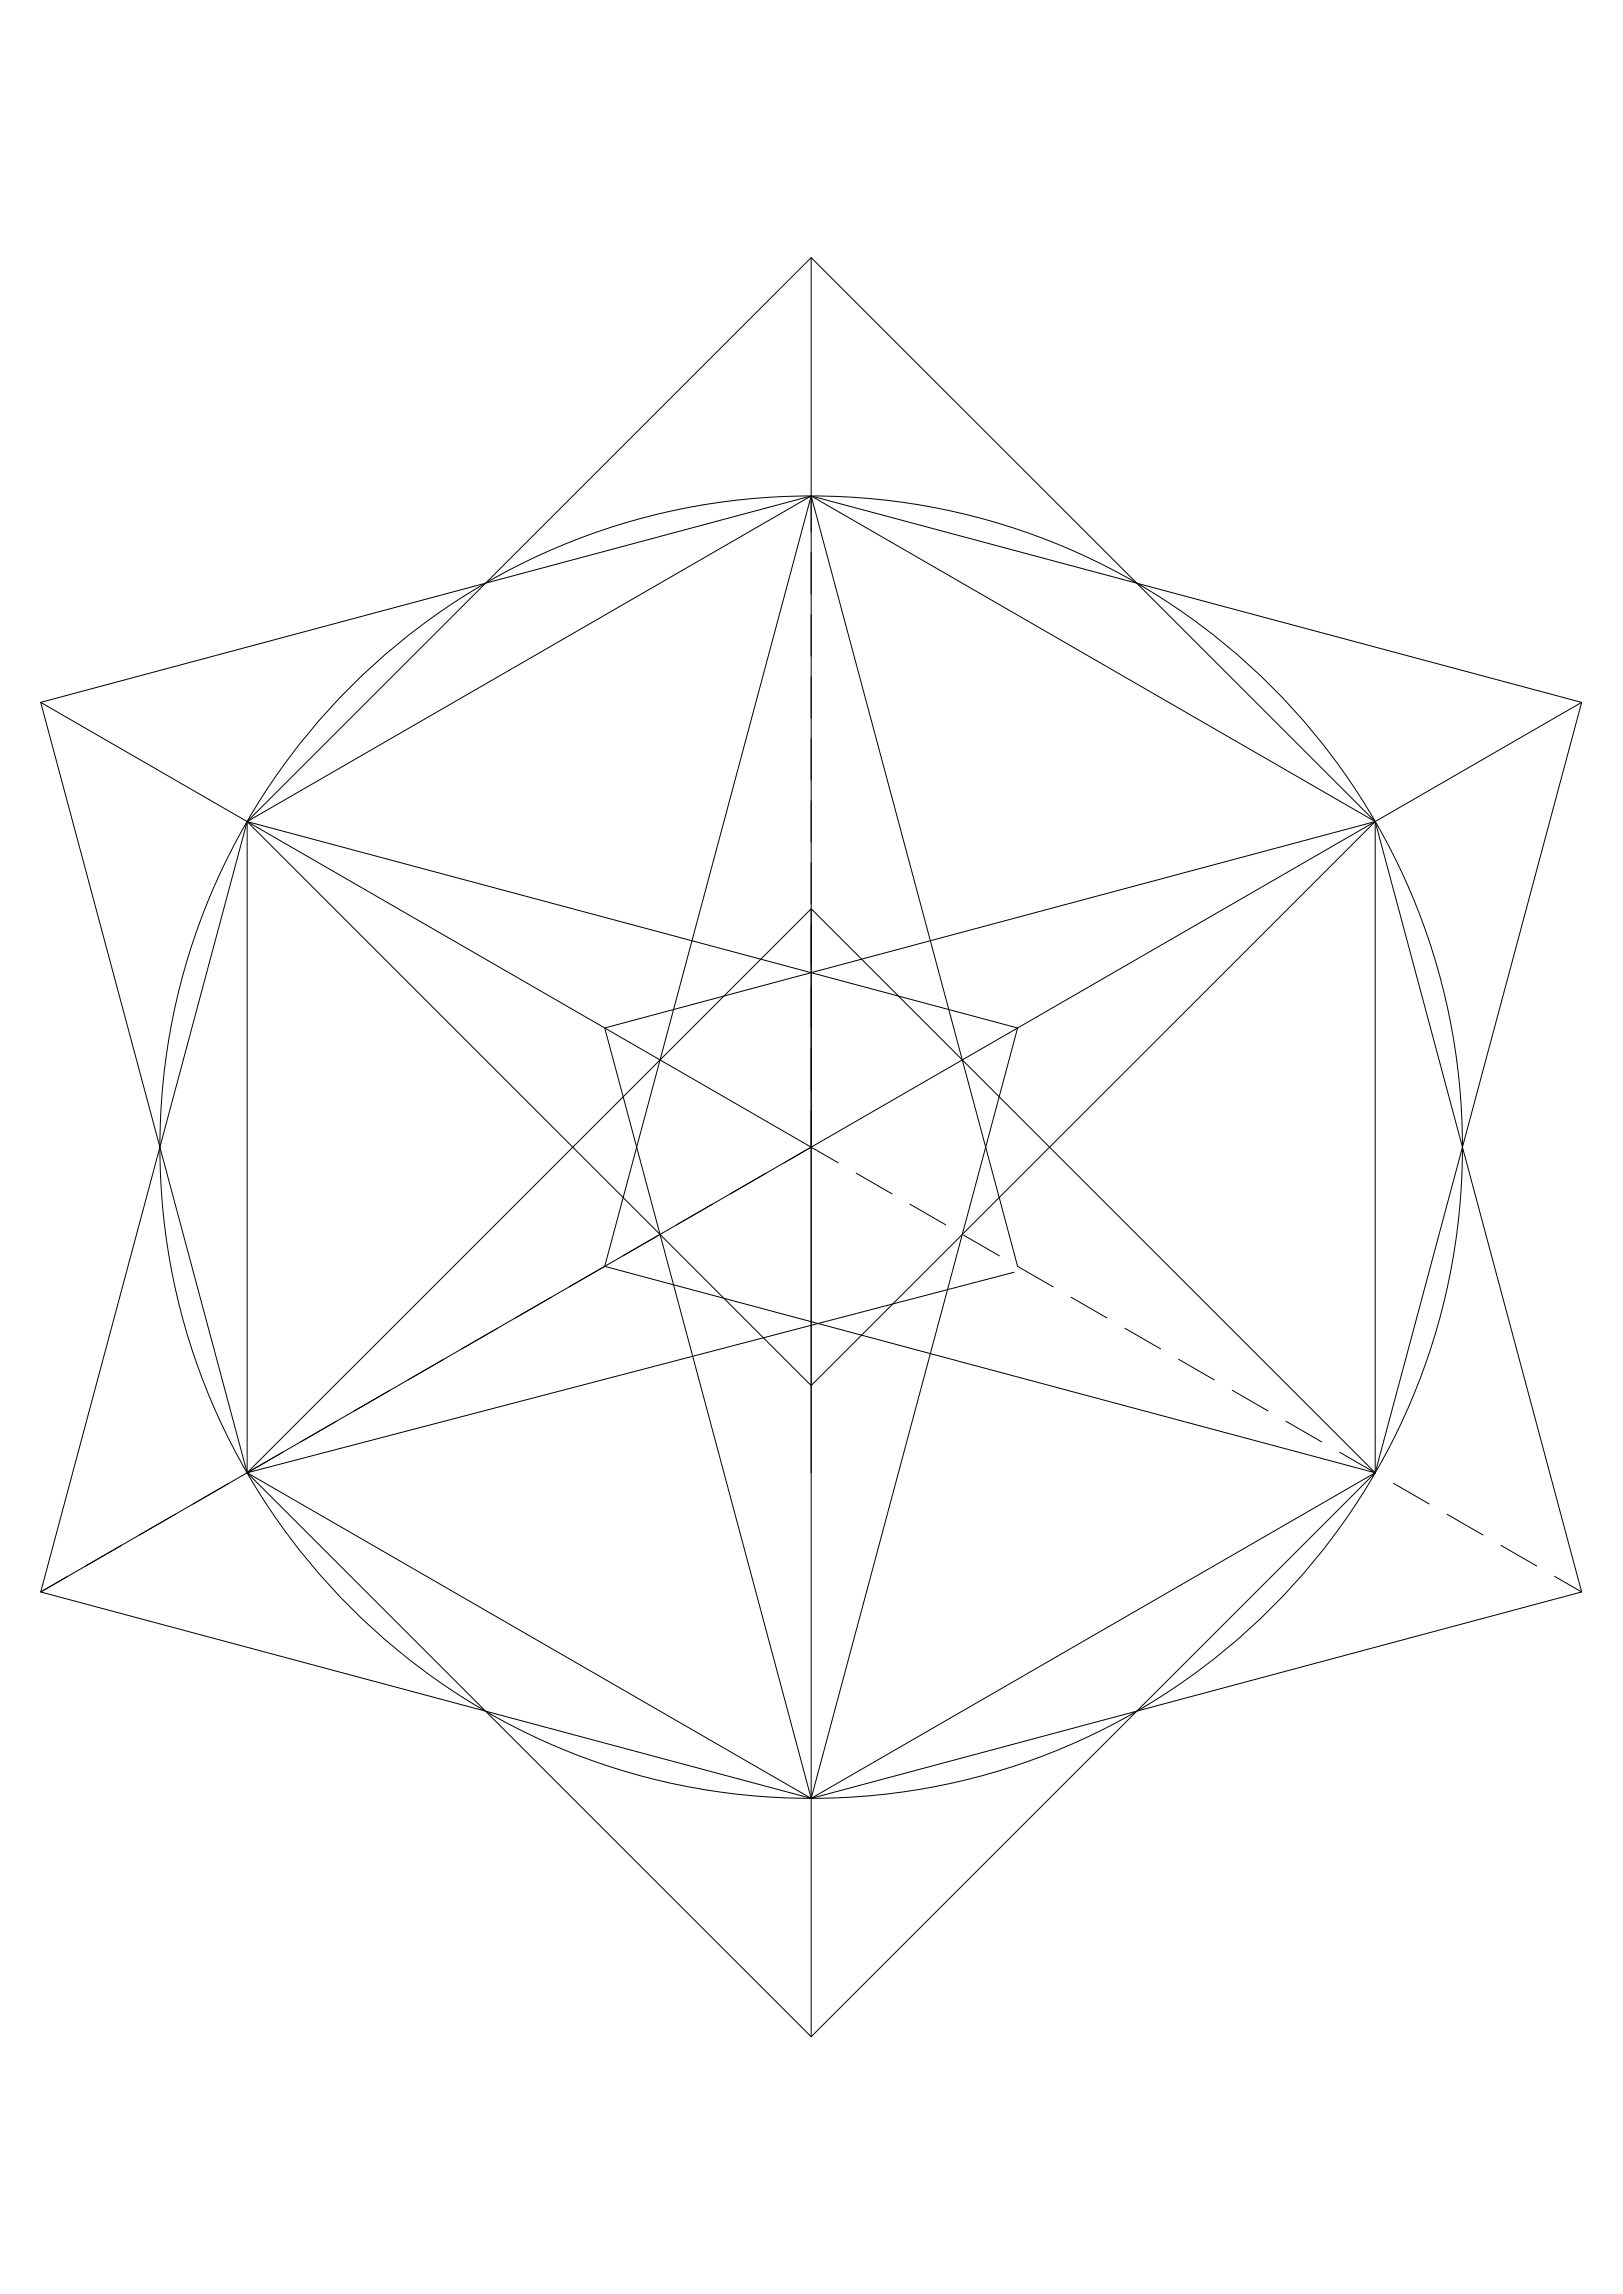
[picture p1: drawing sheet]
<svg xmlns="http://www.w3.org/2000/svg" width="841mm" height="1189mm" viewBox="0 0 841 1189" stroke-linecap="round" stroke-linejoin="round" font-family="sans-serif">
<!-- layer: 0 -->
<g fill="none" stroke="#000" stroke-width=".52">
<path d="M6 76h.1M835 76h.1M420 134v922M420 257l-292 169v337l292 169 293-169v-337M420 257l-107 399 400 107M420 257l400 107-107 399M420 257l-399 107 107 399 292 293 293-293M420 257l293 169M420 257l107 399M21 364l399 231 400-231M128 426l399 107-107 399-399-107zM128 426l292-292 293 292-293 292z"/>
<path d="M713 426l-400 107 107 399M713 426l107 399-400 107M420 471l293 292M420 595l-399 230 14-8M397 608l-19 11M406 603l14-8 14 8M444 608l18 11M369 624l-18 11M471 624l19 11M314 656l-19 11M341 640l-18 11M499 640l19 11"/>
<path d="M526 659l-398 104 292-292v292M527 656l19 11M555 672l19 11M258 688l-19 11M583 688l18 11M611 704l18 11M174 737l-18 10M202 720l-18 11M639 720l18 11M666 737l19 10M146 753l-18 10M694 753l19 10"/>
<path d="M119 769l-19 10M722 769l19 10M91 785l-19 10M750 785l18 10M63 801l-19 11M778 801l18 11M806 817l14 8M6 1113h.1M835 1113h.1"/>
<circle cx="420" cy="595" r="338"/>
</g>
</svg>
